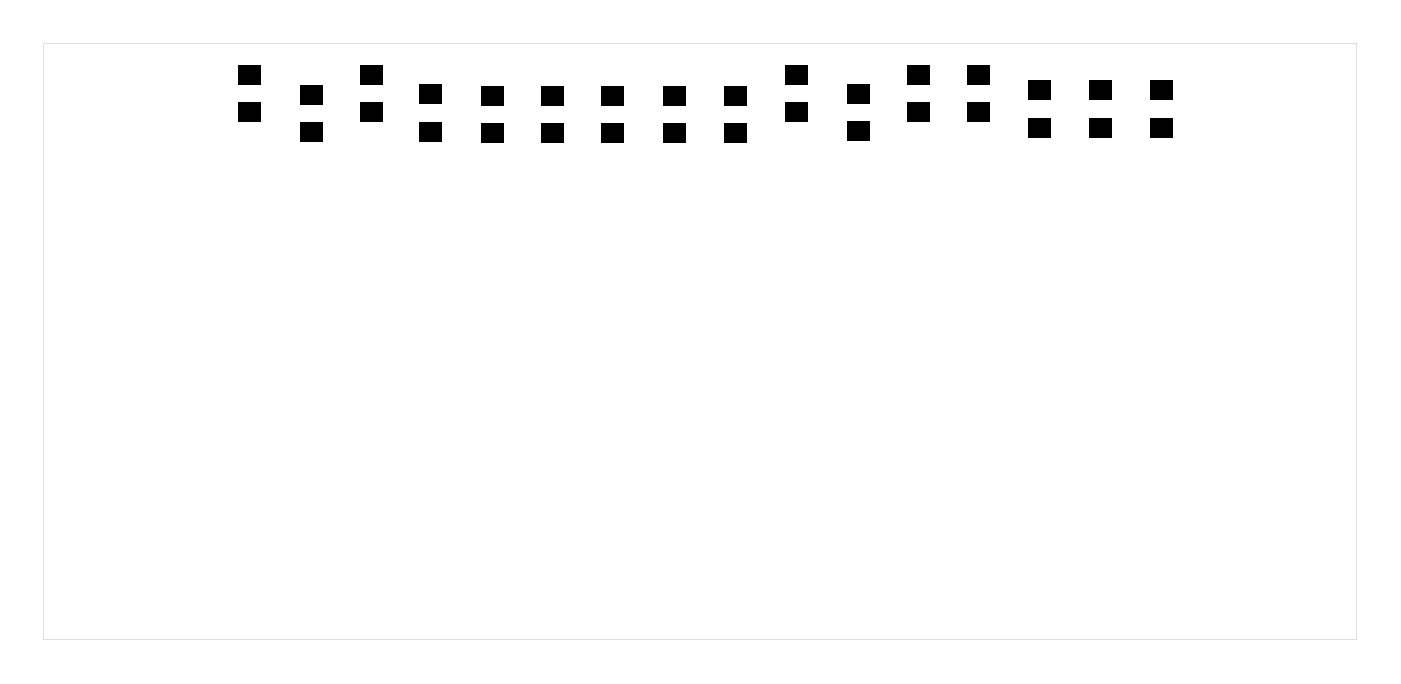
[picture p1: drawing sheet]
<svg xmlns="http://www.w3.org/2000/svg" width="117mm" height="57mm" viewBox="0 0 117 57" stroke-linecap="round" stroke-linejoin="round" font-family="sans-serif">
<g fill="#000">
<path d="M19.9 5.5h1.9v1.6h-1.9zM19.9 8.6h1.9v1.6h-1.9zM25.1 7.2h1.9v1.6h-1.9zM25.1 10.3h1.9v1.6h-1.9zM30.1 5.5h1.9v1.6h-1.9zM30.1 8.6h1.9v1.6h-1.9zM35 7.1h1.9v1.6h-1.9zM35 10.2h1.9v1.6h-1.9zM40.3 7.2h1.9v1.6h-1.9zM40.3 10.3h1.9v1.6h-1.9zM45.3 7.2h1.9v1.6h-1.9zM45.3 10.3h1.9v1.6h-1.9z"/>
<path d="M50.3 7.2h1.9v1.6h-1.9zM50.3 10.3h1.9v1.6h-1.9zM55.4 7.2h1.9v1.6h-1.9zM55.4 10.3h1.9v1.6h-1.9zM60.6 7.2h1.9v1.6h-1.9zM60.6 10.3h1.9v1.6h-1.9zM65.7 5.5h1.9v1.6h-1.9zM65.7 8.6h1.9v1.6h-1.9zM70.8 7h1.9v1.6h-1.9zM70.8 10.1h1.9v1.6h-1.9zM75.8 5.5h1.9v1.6h-1.9zM75.8 8.6h1.9v1.6h-1.9z"/>
<path d="M80.9 5.5h1.9v1.6h-1.9zM80.9 8.6h1.9v1.6h-1.9zM86 6.8h1.9v1.6h-1.9zM86 9.9h1.9v1.6h-1.9zM91.1 6.8h1.9v1.6h-1.9zM91.1 9.9h1.9v1.6h-1.9zM96.1 6.8h1.9v1.6h-1.9zM96.1 9.9h1.9v1.6h-1.9z"/>
<path d="M3.6 3.6h109.8v49.8h-109.8zM3.6 3.6v49.8h109.8v-49.8z"/>
</g>
</svg>
